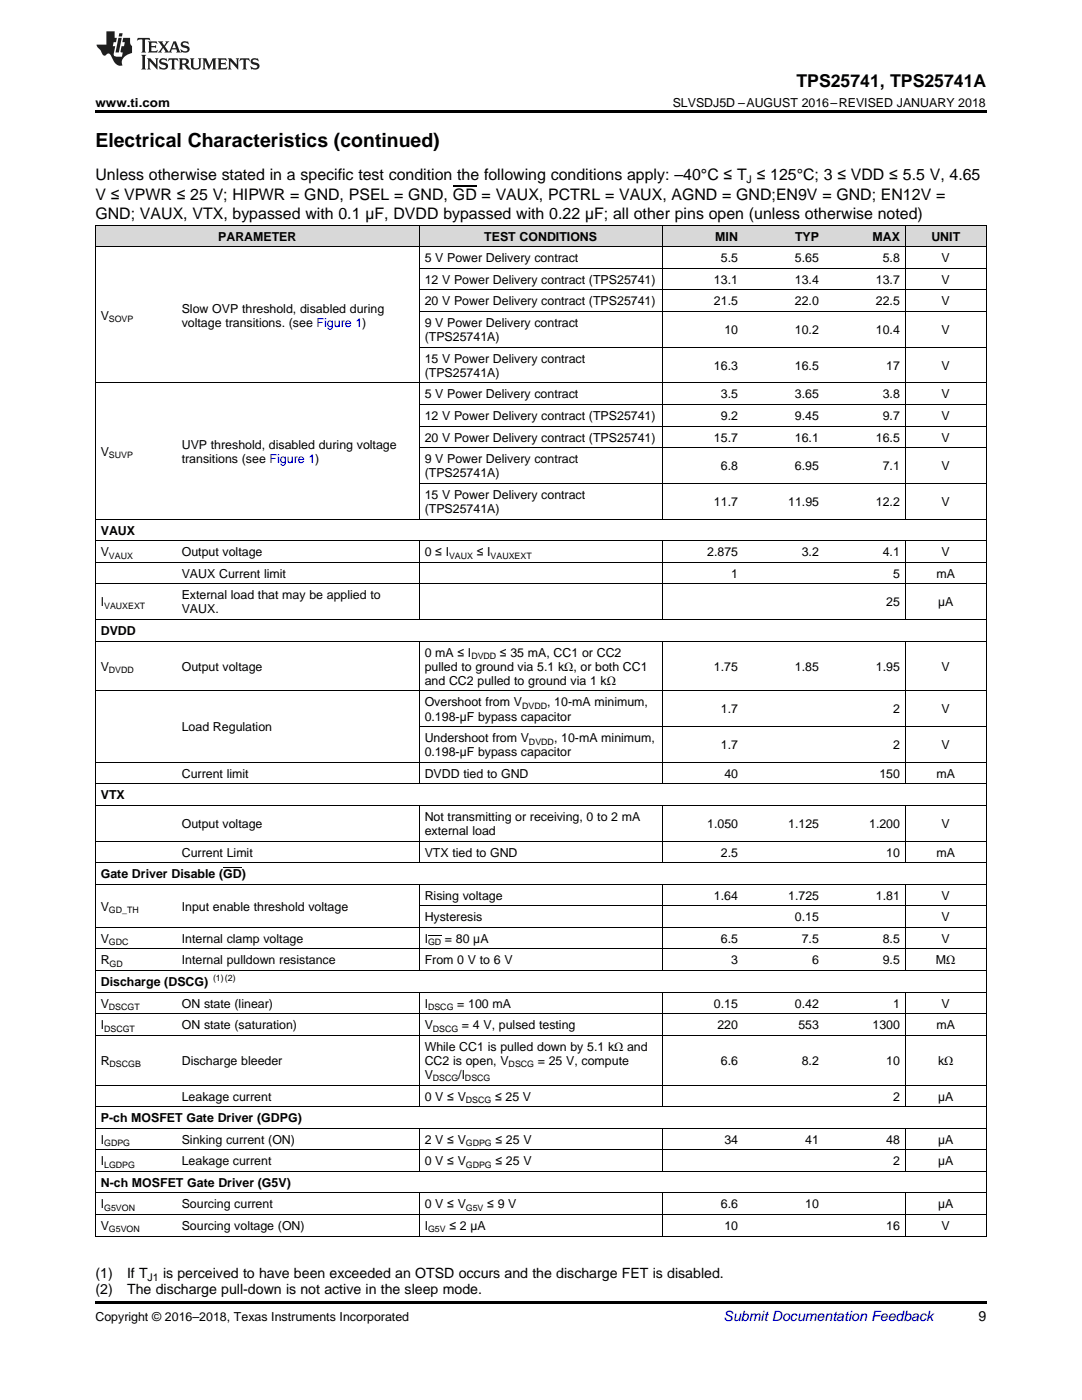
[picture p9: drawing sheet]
<svg xmlns="http://www.w3.org/2000/svg" width="216mm" height="279mm" viewBox="0 0 216 279" stroke-linecap="round" stroke-linejoin="round" font-family="sans-serif">
<defs><g id="words">
<text font-size="3.9" x="19" y="29.3">Electrical Characteristics (continued)</text>
<text font-size="3.5" x="158.9" y="17.3">TPS25741, TPS25741A</text>
<g font-size="3.2">
<text x="19" y="36">Unless otherwise stated in a specific test condition the following conditions apply: –40°C ≤ T ≤ 125°C; 3 ≤ VDD ≤ 5.5 V, 4.65</text>
<text x="19" y="39.9">V ≤ VPWR ≤ 25 V; HIPWR = GND, PSEL = GND, GD = VAUX, PCTRL = VAUX, AGND = GND;EN9V = GND; EN12V =</text>
<text x="19" y="43.7">GND; VAUX, VTX, bypassed with 0.1 µF, DVDD bypassed with 0.22 µF; all other pins open (unless otherwise noted)</text>
</g>
<g font-size="2.8">
<text x="19" y="255.1">(1)</text>
<text x="25.4" y="255.1">If T</text>
<text x="32.5" y="255.1">is perceived to have been exceeded an OTSD occurs and the discharge FET is disabled.</text>
<text x="19" y="258.2">(2)</text>
<text x="25.4" y="258.2">The discharge pull-down is not active in the sleep mode.</text>
<text x="195.3" y="263.6">9</text>
</g>
<text font-size="2.8" fill="#0000c8" x="144.4" y="263.6">Submit Documentation Feedback</text>
<g font-size="2.5">
<text x="19" y="21.4">www.ti.com</text>
<text x="134.2" y="21.4">SLVSDJ5D –AUGUST 2016–REVISED JANUARY 2018</text>
<text x="43.5" y="48">PARAMETER</text>
<text x="84.7" y="52.4">5 V Power Delivery contract</text>
<text x="96.6" y="48">TEST CONDITIONS</text>
<text x="142.7" y="48">MIN</text>
<text x="143.8" y="52.4">5.5</text>
<text x="158.6" y="52.4">5.65</text>
<text x="158.6" y="48">TYP</text>
<text x="174.1" y="48">MAX</text>
<text x="176.1" y="52.4">5.8</text>
<text x="185.8" y="48">UNIT</text>
<text x="187.9" y="52.4">V</text>
<text x="84.7" y="56.7">12 V Power Delivery contract (TPS25741)</text>
<text x="142.5" y="56.7">13.1</text>
<text x="158.6" y="56.7">13.4</text>
<text x="174.8" y="56.7">13.7</text>
<text x="187.9" y="56.7">V</text>
<text x="20.1" y="63.8">V</text>
<text x="36.3" y="62.4">Slow OVP threshold, disabled during</text>
<text x="36.3" y="65.2">voltage transitions. (see Figure 1)</text>
<text x="84.7" y="61">20 V Power Delivery contract (TPS25741)</text>
<text x="84.7" y="65.3">9 V Power Delivery contract</text>
<text x="142.5" y="61">21.5</text>
<text x="158.6" y="61">22.0</text>
<text x="174.8" y="61">22.5</text>
<text x="187.9" y="61">V</text>
<text x="84.7" y="68.1">(TPS25741A)</text>
<text x="144.5" y="66.7">10</text>
<text x="158.6" y="66.7">10.2</text>
<text x="174.8" y="66.7">10.4</text>
<text x="187.9" y="66.7">V</text>
<text x="84.7" y="72.4">15 V Power Delivery contract</text>
<text x="84.7" y="75.2">(TPS25741A)</text>
<text x="142.5" y="73.8">16.3</text>
<text x="158.6" y="73.8">16.5</text>
<text x="176.8" y="73.8">17</text>
<text x="187.9" y="73.8">V</text>
<text x="84.7" y="79.5">5 V Power Delivery contract</text>
<text x="84.7" y="83.8">12 V Power Delivery contract (TPS25741)</text>
<text x="143.8" y="79.5">3.5</text>
<text x="143.8" y="83.8">9.2</text>
<text x="158.6" y="79.5">3.65</text>
<text x="158.6" y="83.8">9.45</text>
<text x="176.1" y="79.5">3.8</text>
<text x="176.1" y="83.8">9.7</text>
<text x="187.9" y="79.5">V</text>
<text x="187.9" y="83.8">V</text>
<text x="36.3" y="89.5">UVP threshold, disabled during voltage</text>
<text x="84.7" y="88.1">20 V Power Delivery contract (TPS25741)</text>
<text x="142.5" y="88.1">15.7</text>
<text x="158.6" y="88.1">16.1</text>
<text x="174.8" y="88.1">16.5</text>
<text x="187.9" y="88.1">V</text>
<text x="20.1" y="90.9">V</text>
<text x="36.3" y="92.4">transitions (see Figure 1)</text>
<text x="84.7" y="92.4">9 V Power Delivery contract</text>
<text x="84.7" y="95.2">(TPS25741A)</text>
<text x="143.8" y="93.8">6.8</text>
<text x="158.6" y="93.8">6.95</text>
<text x="176.1" y="93.8">7.1</text>
<text x="187.9" y="93.8">V</text>
<text x="84.7" y="99.6">15 V Power Delivery contract</text>
<text x="142.5" y="101">11.7</text>
<text x="157.3" y="101">11.95</text>
<text x="174.8" y="101">12.2</text>
<text x="187.9" y="101">V</text>
<text x="20.1" y="106.7">VAUX</text>
<text x="84.7" y="102.4">(TPS25741A)</text>
<text x="20.1" y="111">V</text>
<text x="36.3" y="111">Output voltage</text>
<text x="84.7" y="111">0 ≤ I</text>
<text x="95.1" y="111">≤ I</text>
<text x="141.1" y="111">2.875</text>
<text x="160" y="111">3.2</text>
<text x="176.1" y="111">4.1</text>
<text x="187.9" y="111">V</text>
<text x="36.3" y="115.3">VAUX Current limit</text>
<text x="36.3" y="119.6">External load that may be applied to</text>
<text x="145.9" y="115.3">1</text>
<text x="178.2" y="115.3">5</text>
<text x="186.9" y="115.3">mA</text>
<text x="20.1" y="121">I</text>
<text x="36.3" y="122.4">VAUX.</text>
<text x="176.8" y="121">25</text>
<text x="187.2" y="121">µA</text>
<text x="20.1" y="126.7">DVDD</text>
<text x="84.7" y="131">0 mA ≤ I</text>
<text x="99.8" y="131">≤ 35 mA, CC1 or CC2</text>
<text x="20.1" y="133.8">V</text>
<text x="36.3" y="133.8">Output voltage</text>
<text x="84.7" y="133.8">pulled to ground via 5.1 kΩ, or both CC1</text>
<text x="84.7" y="136.7">and CC2 pulled to ground via 1 kΩ</text>
<text x="142.5" y="133.8">1.75</text>
<text x="158.6" y="133.8">1.85</text>
<text x="174.8" y="133.8">1.95</text>
<text x="187.9" y="133.8">V</text>
<text x="84.7" y="141">Overshoot from V</text>
<text x="84.7" y="143.8">0.198-µF bypass capacitor</text>
<text x="109.2" y="141">, 10-mA minimum,</text>
<text x="143.8" y="142.4">1.7</text>
<text x="178.2" y="142.4">2</text>
<text x="187.9" y="142.4">V</text>
<text x="36.3" y="145.9">Load Regulation</text>
<text x="84.7" y="148.1">Undershoot from V</text>
<text x="110.5" y="148.1">, 10-mA minimum,</text>
<text x="143.8" y="149.5">1.7</text>
<text x="178.2" y="149.5">2</text>
<text x="187.9" y="149.5">V</text>
<text x="36.3" y="155.2">Current limit</text>
<text x="84.7" y="150.9">0.198-µF bypass capacitor</text>
<text x="84.7" y="155.2">DVDD tied to GND</text>
<text x="144.5" y="155.2">40</text>
<text x="175.5" y="155.2">150</text>
<text x="186.9" y="155.2">mA</text>
<text x="20.1" y="159.5">VTX</text>
<text x="36.3" y="165.2">Output voltage</text>
<text x="84.7" y="163.8">Not transmitting or receiving, 0 to 2 mA</text>
<text x="84.7" y="166.7">external load</text>
<text x="141.1" y="165.2">1.050</text>
<text x="157.3" y="165.2">1.125</text>
<text x="173.4" y="165.2">1.200</text>
<text x="187.9" y="165.2">V</text>
<text x="36.3" y="171">Current Limit</text>
<text x="84.7" y="171">VTX tied to GND</text>
<text x="143.8" y="171">2.5</text>
<text x="176.8" y="171">10</text>
<text x="186.9" y="171">mA</text>
<text x="20.1" y="175.3">Gate Driver Disable (GD)</text>
<text x="84.7" y="179.6">Rising voltage</text>
<text x="142.5" y="179.6">1.64</text>
<text x="157.3" y="179.6">1.725</text>
<text x="174.8" y="179.6">1.81</text>
<text x="187.9" y="179.6">V</text>
<text x="20.1" y="181.7">V</text>
<text x="36.3" y="181.7">Input enable threshold voltage</text>
<text x="84.7" y="183.9">Hysteresis</text>
<text x="158.6" y="183.9">0.15</text>
<text x="187.9" y="183.9">V</text>
<text x="20.1" y="188.2">V</text>
<text x="36.3" y="188.2">Internal clamp voltage</text>
<text x="84.7" y="188.2">I</text>
<text x="88.8" y="188.2">= 80 µA</text>
<text x="143.8" y="188.2">6.5</text>
<text x="160" y="188.2">7.5</text>
<text x="176.1" y="188.2">8.5</text>
<text x="187.9" y="188.2">V</text>
<text x="20.1" y="192.5">R</text>
<text x="20.1" y="196.8">Discharge (DSCG)</text>
<text x="36.3" y="192.5">Internal pulldown resistance</text>
<text x="84.7" y="192.5">From 0 V to 6 V</text>
<text x="145.9" y="192.5">3</text>
<text x="162.1" y="192.5">6</text>
<text x="176.1" y="192.5">9.5</text>
<text x="186.8" y="192.5">MΩ</text>
<text x="20.1" y="201.1">V</text>
<text x="36.3" y="201.1">ON state (linear)</text>
<text x="84.7" y="201.1">I</text>
<text x="91.2" y="201.1">= 100 mA</text>
<text x="142.5" y="201.1">0.15</text>
<text x="158.6" y="201.1">0.42</text>
<text x="178.2" y="201.1">1</text>
<text x="187.9" y="201.1">V</text>
<text x="20.1" y="205.4">I</text>
<text x="36.3" y="205.4">ON state (saturation)</text>
<text x="84.7" y="205.4">V</text>
<text x="84.7" y="209.7">While CC1 is pulled down by 5.1 kΩ and</text>
<text x="92.2" y="205.4">= 4 V, pulsed testing</text>
<text x="143.2" y="205.4">220</text>
<text x="159.3" y="205.4">553</text>
<text x="174.1" y="205.4">1300</text>
<text x="186.9" y="205.4">mA</text>
<text x="20.1" y="212.5">R</text>
<text x="36.3" y="212.5">Discharge bleeder</text>
<text x="84.7" y="212.5">CC2 is open, V</text>
<text x="84.7" y="215.3">V</text>
<text x="91.5" y="215.3">/I</text>
<text x="107.3" y="212.5">= 25 V, compute</text>
<text x="143.8" y="212.5">6.6</text>
<text x="160" y="212.5">8.2</text>
<text x="176.8" y="212.5">10</text>
<text x="187.2" y="212.5">kΩ</text>
<text x="36.3" y="219.6">Leakage current</text>
<text x="84.7" y="219.6">0 V ≤ V</text>
<text x="98.8" y="219.6">≤ 25 V</text>
<text x="178.2" y="219.6">2</text>
<text x="187.2" y="219.6">µA</text>
<text x="20.1" y="223.9">P-ch MOSFET Gate Driver (GDPG)</text>
<text x="20.1" y="228.2">I</text>
<text x="20.1" y="232.6">I</text>
<text x="36.3" y="228.2">Sinking current (ON)</text>
<text x="36.3" y="232.6">Leakage current</text>
<text x="84.7" y="228.2">2 V ≤ V</text>
<text x="84.7" y="232.6">0 V ≤ V</text>
<text x="98.9" y="228.2">≤ 25 V</text>
<text x="98.9" y="232.6">≤ 25 V</text>
<text x="144.5" y="228.2">34</text>
<text x="160.7" y="228.2">41</text>
<text x="176.8" y="228.2">48</text>
<text x="178.2" y="232.6">2</text>
<text x="187.2" y="228.2">µA</text>
<text x="187.2" y="232.6">µA</text>
<text x="20.1" y="236.9">N-ch MOSFET Gate Driver (G5V)</text>
<text x="20.1" y="241.2">I</text>
<text x="20.1" y="245.5">V</text>
<text x="36.3" y="241.2">Sourcing current</text>
<text x="36.3" y="245.5">Sourcing voltage (ON)</text>
<text x="84.7" y="241.2">0 V ≤ V</text>
<text x="84.7" y="245.5">I</text>
<text x="89.7" y="245.5">≤ 2 µA</text>
<text x="97.2" y="241.2">≤ 9 V</text>
<text x="143.8" y="241.2">6.6</text>
<text x="144.5" y="245.5">10</text>
<text x="160.7" y="241.2">10</text>
<text x="176.8" y="245.5">16</text>
<text x="187.2" y="241.2">µA</text>
<text x="187.9" y="245.5">V</text>
<text x="19" y="263.6">Copyright © 2016–2018, Texas Instruments Incorporated</text>
</g>
<g font-size="2.1">
<text x="149" y="36.6">J</text>
<text x="29.5" y="255.6">J1</text>
</g>
<g font-size="1.8">
<text x="21.7" y="64.3">SOVP</text>
<text x="21.7" y="91.4">SUVP</text>
<text x="21.7" y="111.5">VAUX</text>
<text x="89.6" y="111.5">VAUX</text>
<text x="97.9" y="111.5">VAUXEXT</text>
<text x="20.8" y="121.5">VAUXEXT</text>
<text x="94.1" y="131.5">DVDD</text>
<text x="21.7" y="134.3">DVDD</text>
<text x="104.2" y="141.5">DVDD</text>
<text x="105.6" y="148.6">DVDD</text>
<text x="21.7" y="182.2">GD_TH</text>
<text x="21.7" y="188.7">GDC</text>
<text x="85.4" y="188.7">GD</text>
<text x="21.9" y="193">GD</text>
<text x="42.5" y="195.8">(1)(2)</text>
<text x="21.7" y="201.6">DSCGT</text>
<text x="85.4" y="201.6">DSCG</text>
<text x="20.8" y="205.9">DSCGT</text>
<text x="86.4" y="205.9">DSCG</text>
<text x="21.9" y="213">DSCGB</text>
<text x="86.4" y="215.8">DSCG</text>
<text x="92.8" y="215.8">DSCG</text>
<text x="101.5" y="213">DSCG</text>
<text x="93" y="220.1">DSCG</text>
<text x="20.8" y="228.7">GDPG</text>
<text x="20.8" y="233">LGDPG</text>
<text x="93" y="228.7">GDPG</text>
<text x="93" y="233">GDPG</text>
<text x="20.8" y="241.7">G5VON</text>
<text x="21.7" y="246">G5VON</text>
<text x="85.4" y="246">G5V</text>
<text x="93" y="241.7">G5V</text>
</g>
</g></defs>
<g fill="#d8d8d8">
<path d="M19 45h16.2v4.3h-16.2z"/>
<path d="M35.2 45h48.5v4.3h-48.5z"/>
<path d="M83.7 45h48.5v4.3h-48.5z"/>
<path d="M132.2 45h16.1v4.3h-16.1z"/>
<path d="M148.3 45h16.2v4.3h-16.2z"/>
<path d="M164.5 45h16.2v4.3h-16.2z"/>
<path d="M180.7 45h16.1v4.3h-16.1z"/>
</g>
<path d="M19 22h177.8v.5h-177.8zM19 259.7h177.8v.5h-177.8z" fill="#000"/>
<g fill="none" stroke="#000" stroke-width=".2">
<path d="M19 49.3h177.8M19 45h177.8M19.1 45v201.7M83.6 45v58.6M83.7 57.9h113.1M83.7 53.6h113.1M132.1 45v58.6M180.6 45v58.6M196.8 45v201.7M19 76.4h177.8M83.7 69.3h113.1M83.7 62.2h113.1"/>
<path d="M83.7 96.5h113.1M83.7 89.3h113.1M83.7 85h113.1M83.7 80.7h113.1M19 116.5h177.8M19 112.2h177.8M19 107.9h177.8M19 103.6h177.8M83.6 107.9v15.8M132.1 107.9v15.8M180.6 107.9v15.8M19 137.9h177.8"/>
<path d="M19 127.9h177.8M19 123.6h177.8M83.6 128v28.5M132.1 128v28.5M180.6 128v28.5M19 156.4h177.8M19 152.1h177.8M83.7 145h113.1M19 176.5h177.8M19 172.2h177.8M19 167.9h177.8M19 160.7h177.8"/>
<path d="M83.6 160.8v11.4M83.6 176.5v17.2M132.1 160.8v11.4M132.1 176.5v17.2M180.6 160.8v11.4M180.6 176.5v17.2M19 198h177.8M19 193.7h177.8M19 189.4h177.8M19 185.1h177.8M83.6 198v22.9M83.7 180.8h113.1"/>
<path d="M132.1 198v22.9M180.6 198v22.9M19 216.6h177.8M19 206.6h177.8M19 202.3h177.8M19 238.1h177.8M19 233.8h177.8M19 229.5h177.8M19 225.2h177.8M19 220.9h177.8M83.6 225.2v8.6M83.6 238.1v8.6"/>
<path d="M132.1 225.2v8.6M132.1 238.1v8.6M180.6 225.2v8.6M180.6 238.1v8.6M19 246.7h177.8M19 242.4h177.8"/>
</g>
<g fill="#231f20">
<path d="M27.5 7.6l-.1 .5 .4-.2h.6v.1v2.1l-.2 .4h1l-.3-.4v-2.1l.1-.1h.5l.5 .2-.2-.5zM29.5 8.3l.2 .3v1.5l-.2 .4h1.8l.2-.6a1.04 1.04 0 0 1-1.3 .2v-.7h.6l.3 .2v-.6l-.3 .2h-.6v-.6l.8-.1 .4 .3-.2-.5zM31.5 8.3l.9 1.1-.9 1.1h.8l-.2-.2 .5-.7 .4 .7-.2 .2h1.5l-.1-.2 .1-.4h.9l.1 .4-.2 .2h1l-.3-.3-.7-1.9h-.5l-.9 2-.8-1 .9-1h-.8l.1 .3-.3 .5-.4-.6 .2-.2zM34.7 8.6l.4 1h-.7zM36.3 8.4a.63 .63 0 0 0-.2 .7 .63 .63 0 0 0 .6 .4l.6 .2 .1 .2a.75 .75 0 0 1-.7 .4 .75 .75 0 0 1-.6-.5l.1 .7 .1-.1a1.11 1.11 0 0 0 1.5-.6 1.13 1.13 0 0 0-1.2-.8l-.1-.4a1.04 1.04 0 0 1 1.2 .2l-.2-.5-.1 .1-.5-.2zM28.2 10.9l.2 .4v2.2l-.2 .4h1l-.3-.4v-2.2l.3-.4zM29.3 11.6l.3 .4v1.5l-.3 .4h.8l-.2-.4v-1.3l1.5 1.7v-1.9l.2-.4h-.7l.2 .4v.9l-1.1-1.3zM32 11.8a.62 .62 0 0 0-.2 .7 .62 .62 0 0 0 .6 .4l.6 .1 .1 .3a.76 .76 0 0 1-.7 .3 .76 .76 0 0 1-.6-.4l.1 .7 .1-.1a1.11 1.11 0 0 0 1.5-.6 1.13 1.13 0 0 0-1.2-.8l-.1-.4a1.04 1.04 0 0 1 1.2 .2l-.2-.6-.1 .1-.5-.1zM33.7 11.6l-.2 .6a.61 .61 0 0 1 .8-.3v1.6l-.2 .4h.9l-.2-.4v-1.6a.63 .63 0 0 1 .8 .3l-.2-.6zM35.6 11.6l.3 .4v1.5l-.3 .4h1l-.2-.2v-.8l.5 .2a.76 .76 0 0 0 1.2 .7l-1-1a.58 .58 0 0 0 .6-.5 .58 .58 0 0 0-.5-.6zM36.4 11.9h.1a.45 .45 0 0 1 .5 .1 .45 .45 0 0 1 .1 .5l-.7 .2zM37.9 11.6l.2 .2a2.17 2.17 0 0 0 .3 1.9 .99 .99 0 0 0 1.6-.6v-1.1l.2-.4h-.7l.2 .2a1.92 1.92 0 0 1-.2 1.8 .6 .6 0 0 1-.9-.5v-1.1l.2-.4zM40.4 11.6l.2 .4v1.5l-.2 .4h.7l-.2-.4v-1.4l.8 1.8 .8-1.8v1.4l-.2 .4h.9l-.2-.4v-1.5l.2-.4h-.8l-.6 1.5-.6-1.5zM43.4 11.6l.2 .4v1.5l-.2 .4h1.8l.2-.6a1.04 1.04 0 0 1-1.3 .1v-.6h.5l.4 .2v-.6l-.4 .2h-.5v-.7h.8l.3 .3-.1-.6zM45.5 11.6l.2 .4v1.5l-.2 .4h.7l-.2-.4v-1.3l1.5 1.7v-1.9l.2-.4h-.7l.2 .4v.9l-1.1-1.3zM47.9 11.6l-.1 .6a.61 .61 0 0 1 .8-.3v1.6l-.3 .4h1l-.3-.4 .1-1.6a.63 .63 0 0 1 .7 .3l-.1-.6zM50.2 11.8a.62 .62 0 0 0-.2 .7 .62 .62 0 0 0 .6 .4l.6 .1 .2 .3a.76 .76 0 0 1-.8 .3 .76 .76 0 0 1-.6-.4l.1 .7 .2-.1a1.11 1.11 0 0 0 1.5-.6 1.13 1.13 0 0 0-1.3-.8l-.1-.4a1.04 1.04 0 0 1 1.2 .2l-.1-.6-.2 .1-.5-.1z"/>
<path d="M21.2 6.3v2.6h-1.9l.1 .4 .7 .9a.91 .91 0 0 0 1 .8 .56 .56 0 0 1 .5-.3 .56 .56 0 0 1 .5 .3l.4 .8a1.53 1.53 0 0 0 1.9 1.2 1.54 1.54 0 0 1 1-2.1l.9-.3v-1.4a1.52 1.52 0 0 1-.3-1.6h-1.4l-.2 .8h.5l-.2 .8h-.4l-.2 1v.2l.4 .1-.2 .8a1.93 1.93 0 0 1-1.6-.3l.3-1.8h-.5l.2-.8h.4l.2-.8h-.4v-1.3zM23.6 7.6l-.6 2.9h.7l.6-2.9zM23.8 6.6l-.1 .7h.6l.2-.7z"/>
</g>
<path d="M44.6 173.1h3.7M85.4 186.7h2.7" fill="none" stroke="#000" stroke-width=".2"/>
<path d="M90.4 37.1h4.7" fill="none" stroke="#000" stroke-width=".21"/>
<use href="#words"/>
</svg>
